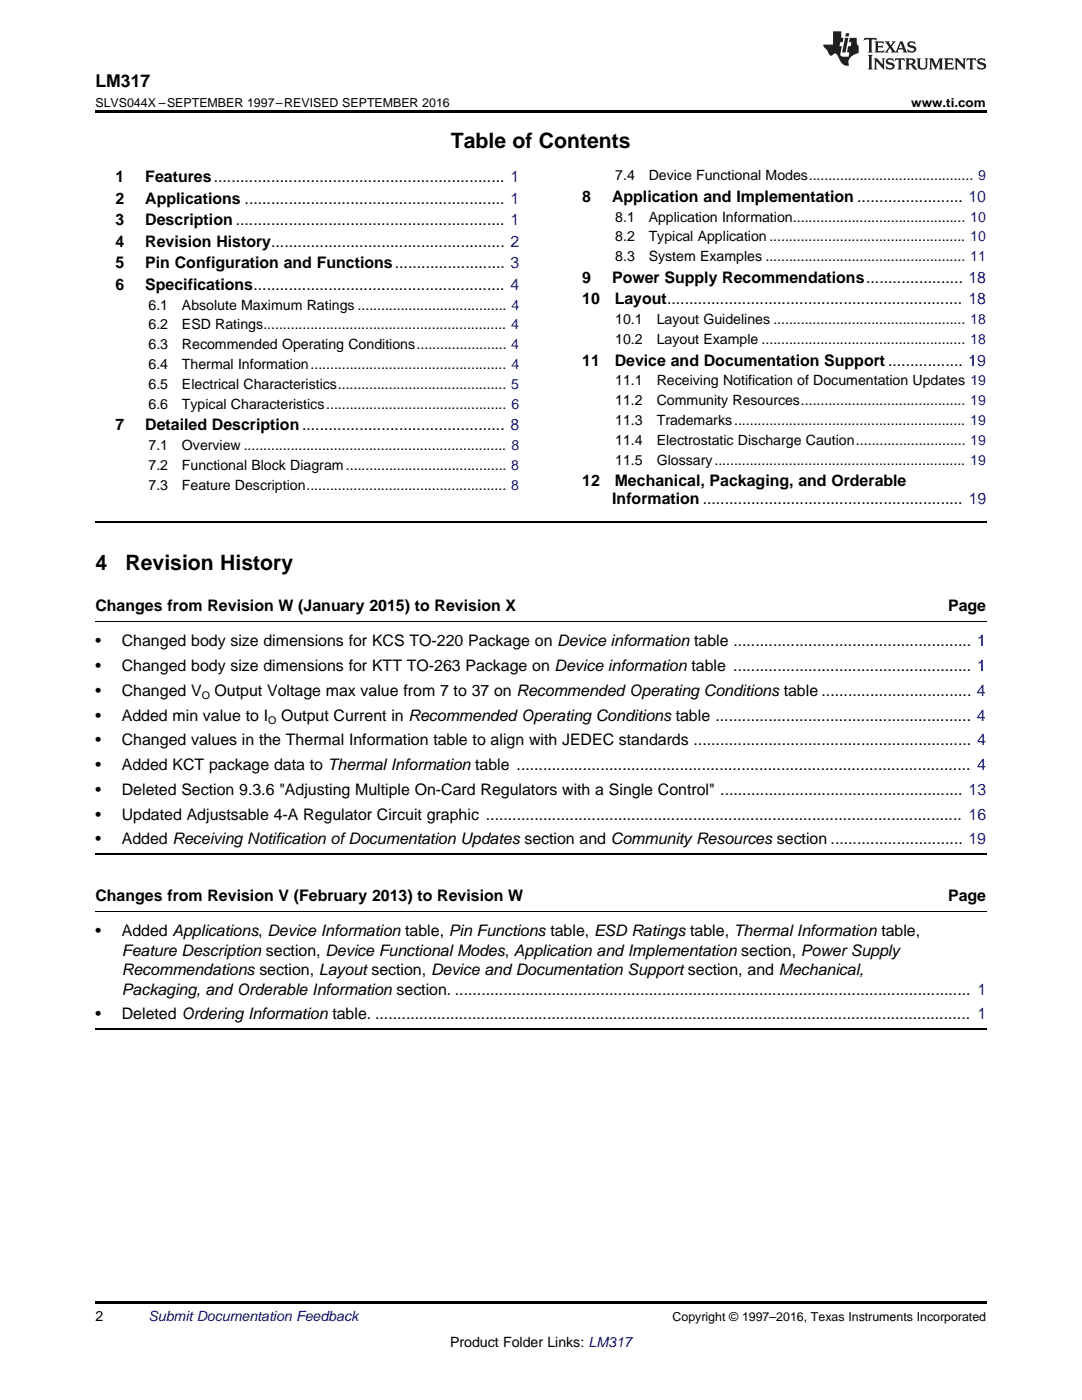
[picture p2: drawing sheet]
<svg xmlns="http://www.w3.org/2000/svg" width="216mm" height="279mm" viewBox="0 0 216 279" stroke-linecap="round" stroke-linejoin="round" font-family="sans-serif">
<defs><g id="words">
<g font-size="4.2">
<text x="90" y="29.6">Table of Contents</text>
<text x="19" y="113.8">4</text>
<text x="25" y="113.8">Revision History</text>
</g>
<text font-size="3.5" x="19" y="17.3">LM317</text>
<g font-size="3.2">
<text x="23" y="36.3">1</text>
<text x="23" y="40.6">2</text>
<text x="29" y="36.3">Features.................................................................. 1</text>
<text x="29" y="40.6">Applications ........................................................... 1</text>
<text x="116.2" y="40.3">8</text>
<text x="122.1" y="40.3">Application and Implementation ........................ 10</text>
<text x="23" y="44.9">3</text>
<text x="29" y="44.9">Description ............................................................. 1</text>
<text x="23" y="49.2">4</text>
<text x="23" y="53.6">5</text>
<text x="29" y="49.2">Revision History..................................................... 2</text>
<text x="29" y="53.6">Pin Configuration and Functions......................... 3</text>
<text x="23" y="57.9">6</text>
<text x="29" y="57.9">Specifications......................................................... 4</text>
<text x="116.2" y="56.4">9</text>
<text x="122.1" y="56.4">Power Supply Recommendations...................... 18</text>
<text x="116.2" y="60.7">10</text>
<text x="122.7" y="60.7">Layout................................................................... 18</text>
<text x="116.2" y="73">11</text>
<text x="122.7" y="73">Device and Documentation Support ................. 19</text>
<text x="23" y="85.9">7</text>
<text x="29" y="85.9">Detailed Description.............................................. 8</text>
<text x="116.2" y="97">12</text>
<text x="122.2" y="100.5">Information ........................................................... 19</text>
<text x="122.7" y="97">Mechanical, Packaging, and Orderable</text>
<text x="19" y="122">Changes from Revision W (January 2015) to Revision X</text>
<text x="189.2" y="122">Page</text>
<text x="19" y="129">•</text>
<text x="24.3" y="129">Changed body size dimensions for KCS TO-220 Package on Device information table ...................................................... 1</text>
<text x="19" y="133.9">•</text>
<text x="24.3" y="133.9">Changed body size dimensions for KTT TO-263 Package on Device information table ...................................................... 1</text>
<text x="19" y="138.9">•</text>
<text x="19" y="143.8">•</text>
<text x="24.3" y="138.9">Changed V</text>
<text x="24.3" y="143.8">Added min value to I</text>
<text x="42.8" y="138.9">Output Voltage max value from 7 to 37 on Recommended Operating Conditions table .................................. 4</text>
<text x="56.1" y="143.8">Output Current in Recommended Operating Conditions table .......................................................... 4</text>
<text x="19" y="148.8">•</text>
<text x="24.3" y="148.8">Changed values in the Thermal Information table to align with JEDEC standards ............................................................... 4</text>
<text x="19" y="153.7">•</text>
<text x="24.3" y="153.7">Added KCT package data to Thermal Information table ....................................................................................................... 4</text>
<text x="19" y="158.6">•</text>
<text x="24.3" y="158.6">Deleted Section 9.3.6 &quot;Adjusting Multiple On-Card Regulators with a Single Control&quot; ....................................................... 13</text>
<text x="19" y="163.6">•</text>
<text x="24.3" y="163.6">Updated Adjustsable 4-A Regulator Circuit graphic ............................................................................................................ 16</text>
<text x="19" y="168.5">•</text>
<text x="24.3" y="168.5">Added Receiving Notification ofDocumentation Updates section and Community Resources section .............................. 19</text>
<text x="19" y="179.8">Changes from Revision V (February 2013) to Revision W</text>
<text x="189.2" y="179.8">Page</text>
<text x="19" y="186.9">•</text>
<text x="24.3" y="186.9">Added Applications, Device Information table, Pin Functions table, ESD Ratings table, Thermal Information table,</text>
<text x="24.3" y="190.7">Feature Description section, Device Functional Modes, Application and Implementation section, Power Supply</text>
<text x="24.3" y="194.6">Recommendations section, Layout section, Device and Documentation Support section, and Mechanical,</text>
<text x="19" y="203.4">•</text>
<text x="24.3" y="203.4">Deleted Ordering Information table. ....................................................................................................................................... 1</text>
<text x="24.3" y="198.5">Packaging, and Orderable Information section. ..................................................................................................................... 1</text>
</g>
<g font-size="2.8">
<text x="122.8" y="36">7.4</text>
<text x="129.4" y="36">Device Functional Modes.......................................... 9</text>
<text x="122.8" y="44.2">8.1</text>
<text x="129.4" y="44.2">Application Information............................................ 10</text>
<text x="122.8" y="48.2">8.2</text>
<text x="122.8" y="52.1">8.3</text>
<text x="129.4" y="48.2">Typical Application .................................................. 10</text>
<text x="129.4" y="52.1">System Examples ................................................... 11</text>
<text x="29.6" y="61.8">6.1</text>
<text x="29.6" y="65.8">6.2</text>
<text x="36.3" y="61.8">Absolute Maximum Ratings ...................................... 4</text>
<text x="36.3" y="65.8">ESD Ratings.............................................................. 4</text>
<text x="122.8" y="64.7">10.1</text>
<text x="131" y="64.7">Layout Guidelines ................................................. 18</text>
<text x="29.6" y="69.7">6.3</text>
<text x="36.3" y="69.7">Recommended Operating Conditions....................... 4</text>
<text x="122.8" y="68.7">10.2</text>
<text x="131" y="68.7">Layout Example .................................................... 18</text>
<text x="29.6" y="73.7">6.4</text>
<text x="29.6" y="77.6">6.5</text>
<text x="36.3" y="73.7">Thermal Information.................................................. 4</text>
<text x="36.3" y="77.6">Electrical Characteristics........................................... 5</text>
<text x="122.8" y="76.9">11.1</text>
<text x="131" y="76.9">Receiving Notification of Documentation Updates 19</text>
<text x="29.6" y="81.6">6.6</text>
<text x="36.3" y="81.6">Typical Characteristics.............................................. 6</text>
<text x="122.8" y="80.9">11.2</text>
<text x="131" y="80.9">Community Resources.......................................... 19</text>
<text x="29.6" y="89.8">7.1</text>
<text x="36.3" y="89.8">Overview ................................................................... 8</text>
<text x="122.8" y="84.8">11.3</text>
<text x="122.8" y="88.8">11.4</text>
<text x="131" y="84.8">Trademarks........................................................... 19</text>
<text x="131" y="88.8">Electrostatic Discharge Caution............................ 19</text>
<text x="29.6" y="93.8">7.2</text>
<text x="36.3" y="93.8">Functional Block Diagram......................................... 8</text>
<text x="122.8" y="92.7">11.5</text>
<text x="131" y="92.7">Glossary................................................................ 19</text>
<text x="29.6" y="97.7">7.3</text>
<text x="36.3" y="97.7">Feature Description................................................... 8</text>
<text x="19" y="263.6">2</text>
<text x="89.8" y="268.9">Product Folder Links: LM317</text>
</g>
<text font-size="2.8" fill="#0000c8" x="29.6" y="263.6">Submit Documentation Feedback</text>
<g font-size="2.5">
<text x="19" y="21.4">SLVS044X –SEPTEMBER 1997–REVISED SEPTEMBER 2016</text>
<text x="181.8" y="21.4">www.ti.com</text>
<text x="134.2" y="263.6">Copyright © 1997–2016, Texas Instruments Incorporated</text>
</g>
<g font-size="2.1">
<text x="40.3" y="139.5">O</text>
<text x="53.5" y="144.5">O</text>
</g>
</g></defs>
<path d="M19 22h177.8v.5h-177.8zM19 259.7h177.8v.5h-177.8z" fill="#000"/>
<path d="M19 104.2h177.8M19 170.5h177.8M19 205.4h177.8" fill="none" stroke="#000" stroke-width=".35"/>
<path d="M19 124h177.8M19 181.9h177.8" fill="none" stroke="#000" stroke-width=".2"/>
<g fill="#231f20">
<path d="M172.5 7.6l-.1 .5 .4-.2h.6v.1v2.1l-.2 .4h.9l-.2-.4v-2.1l.1-.1h.5l.5 .2-.2-.5zM174.5 8.3l.2 .3v1.5l-.2 .4h1.8l.2-.6a1.04 1.04 0 0 1-1.3 .2v-.7h.6l.3 .2v-.6l-.3 .2h-.6v-.6l.8-.1 .4 .3-.2-.5zM176.5 8.3l.9 1.1-.9 1.1h.8l-.2-.2 .4-.7 .5 .7-.2 .2h1.5l-.2-.2 .2-.4h.9l.1 .4-.2 .2h1l-.3-.3-.7-1.9h-.5l-.9 2-.8-1 .9-1h-.8l.1 .3-.4 .5-.3-.6 .1-.2zM179.7 8.6l.4 1h-.7zM181.3 8.4a.63 .63 0 0 0-.2 .7 .63 .63 0 0 0 .6 .4l.6 .2 .1 .2a.75 .75 0 0 1-.7 .4 .75 .75 0 0 1-.6-.5l.1 .7 .1-.1a1.11 1.11 0 0 0 1.5-.6 1.13 1.13 0 0 0-1.2-.8l-.1-.4a1.04 1.04 0 0 1 1.2 .2l-.2-.5-.2 .1-.4-.2zM173.2 10.9l.2 .4v2.2l-.2 .4h1l-.3-.4v-2.2l.3-.4zM174.3 11.6l.3 .4v1.5l-.3 .4h.8l-.2-.4v-1.3l1.5 1.7v-1.9l.2-.4h-.7l.2 .4v.9l-1.1-1.3zM177 11.8a.62 .62 0 0 0-.2 .7 .62 .62 0 0 0 .6 .4l.6 .1 .1 .3a.76 .76 0 0 1-.7 .3 .76 .76 0 0 1-.7-.4l.2 .7 .1-.1a1.11 1.11 0 0 0 1.5-.6 1.13 1.13 0 0 0-1.2-.8l-.1-.4a1.04 1.04 0 0 1 1.2 .2l-.2-.6-.2 .1-.5-.1zM178.7 11.6l-.2 .6a.61 .61 0 0 1 .8-.3v1.6l-.2 .4h.9l-.2-.4v-1.6a.63 .63 0 0 1 .7 .3l-.1-.6zM180.6 11.6l.3 .4v1.5l-.3 .4h1l-.2-.2-.1-.8 .6 .2a.76 .76 0 0 0 1.2 .7l-1-1a.58 .58 0 0 0 .6-.5 .58 .58 0 0 0-.5-.6zM181.4 11.9h.1a.45 .45 0 0 1 .5 .1 .45 .45 0 0 1 .1 .5l-.8 .2zM182.9 11.6l.2 .2a2.17 2.17 0 0 0 .3 1.9 .99 .99 0 0 0 1.6-.6v-1.1l.2-.4h-.7l.2 .2a1.92 1.92 0 0 1-.2 1.8 .6 .6 0 0 1-.9-.5v-1.1l.2-.4zM185.4 11.6l.2 .4v1.5l-.2 .4h.7l-.2-.4v-1.4l.8 1.8 .8-1.8v1.4l-.2 .4h.9l-.2-.4v-1.5l.2-.4h-.8l-.6 1.5-.6-1.5zM188.4 11.6l.2 .4v1.5l-.2 .4h1.8l.1-.6a1.04 1.04 0 0 1-1.2 .1v-.6h.5l.4 .2v-.6l-.4 .2h-.5v-.7h.8l.3 .3-.1-.6zM190.5 11.6l.2 .4v1.5l-.2 .4h.7l-.2-.4v-1.3l1.5 1.7v-1.9l.2-.4h-.7l.2 .4v.9l-1.1-1.3zM192.9 11.6l-.1 .6a.61 .61 0 0 1 .7-.3l.1 1.6-.3 .4h1l-.3-.4 .1-1.6a.63 .63 0 0 1 .7 .3l-.1-.6zM195.2 11.8a.62 .62 0 0 0-.2 .7 .62 .62 0 0 0 .6 .4l.6 .1 .1 .3a.76 .76 0 0 1-.7 .3 .76 .76 0 0 1-.6-.4l.1 .7 .1-.1a1.11 1.11 0 0 0 1.6-.6 1.13 1.13 0 0 0-1.3-.8l-.1-.4a1.04 1.04 0 0 1 1.2 .2l-.1-.6-.2 .1-.5-.1z"/>
<path d="M166.2 6.3v2.6h-1.9v.4l.8 .9a.91 .91 0 0 0 1 .8 .56 .56 0 0 1 .5-.3 .56 .56 0 0 1 .5 .3l.4 .8a1.53 1.53 0 0 0 1.9 1.2 1.54 1.54 0 0 1 1-2.1l.9-.3v-1.4a1.52 1.52 0 0 1-.4-1.6h-1.3l-.2 .8h.5l-.2 .8h-.5l-.1 1v.2l.4 .1-.2 .8a1.93 1.93 0 0 1-1.6-.3l.3-1.8h-.5l.2-.8h.4l.2-.8h-.4v-1.3zM168.6 7.6l-.6 2.9h.7l.6-2.9zM168.8 6.6l-.1 .7h.6l.2-.7z"/>
</g>
<use href="#words"/>
</svg>
